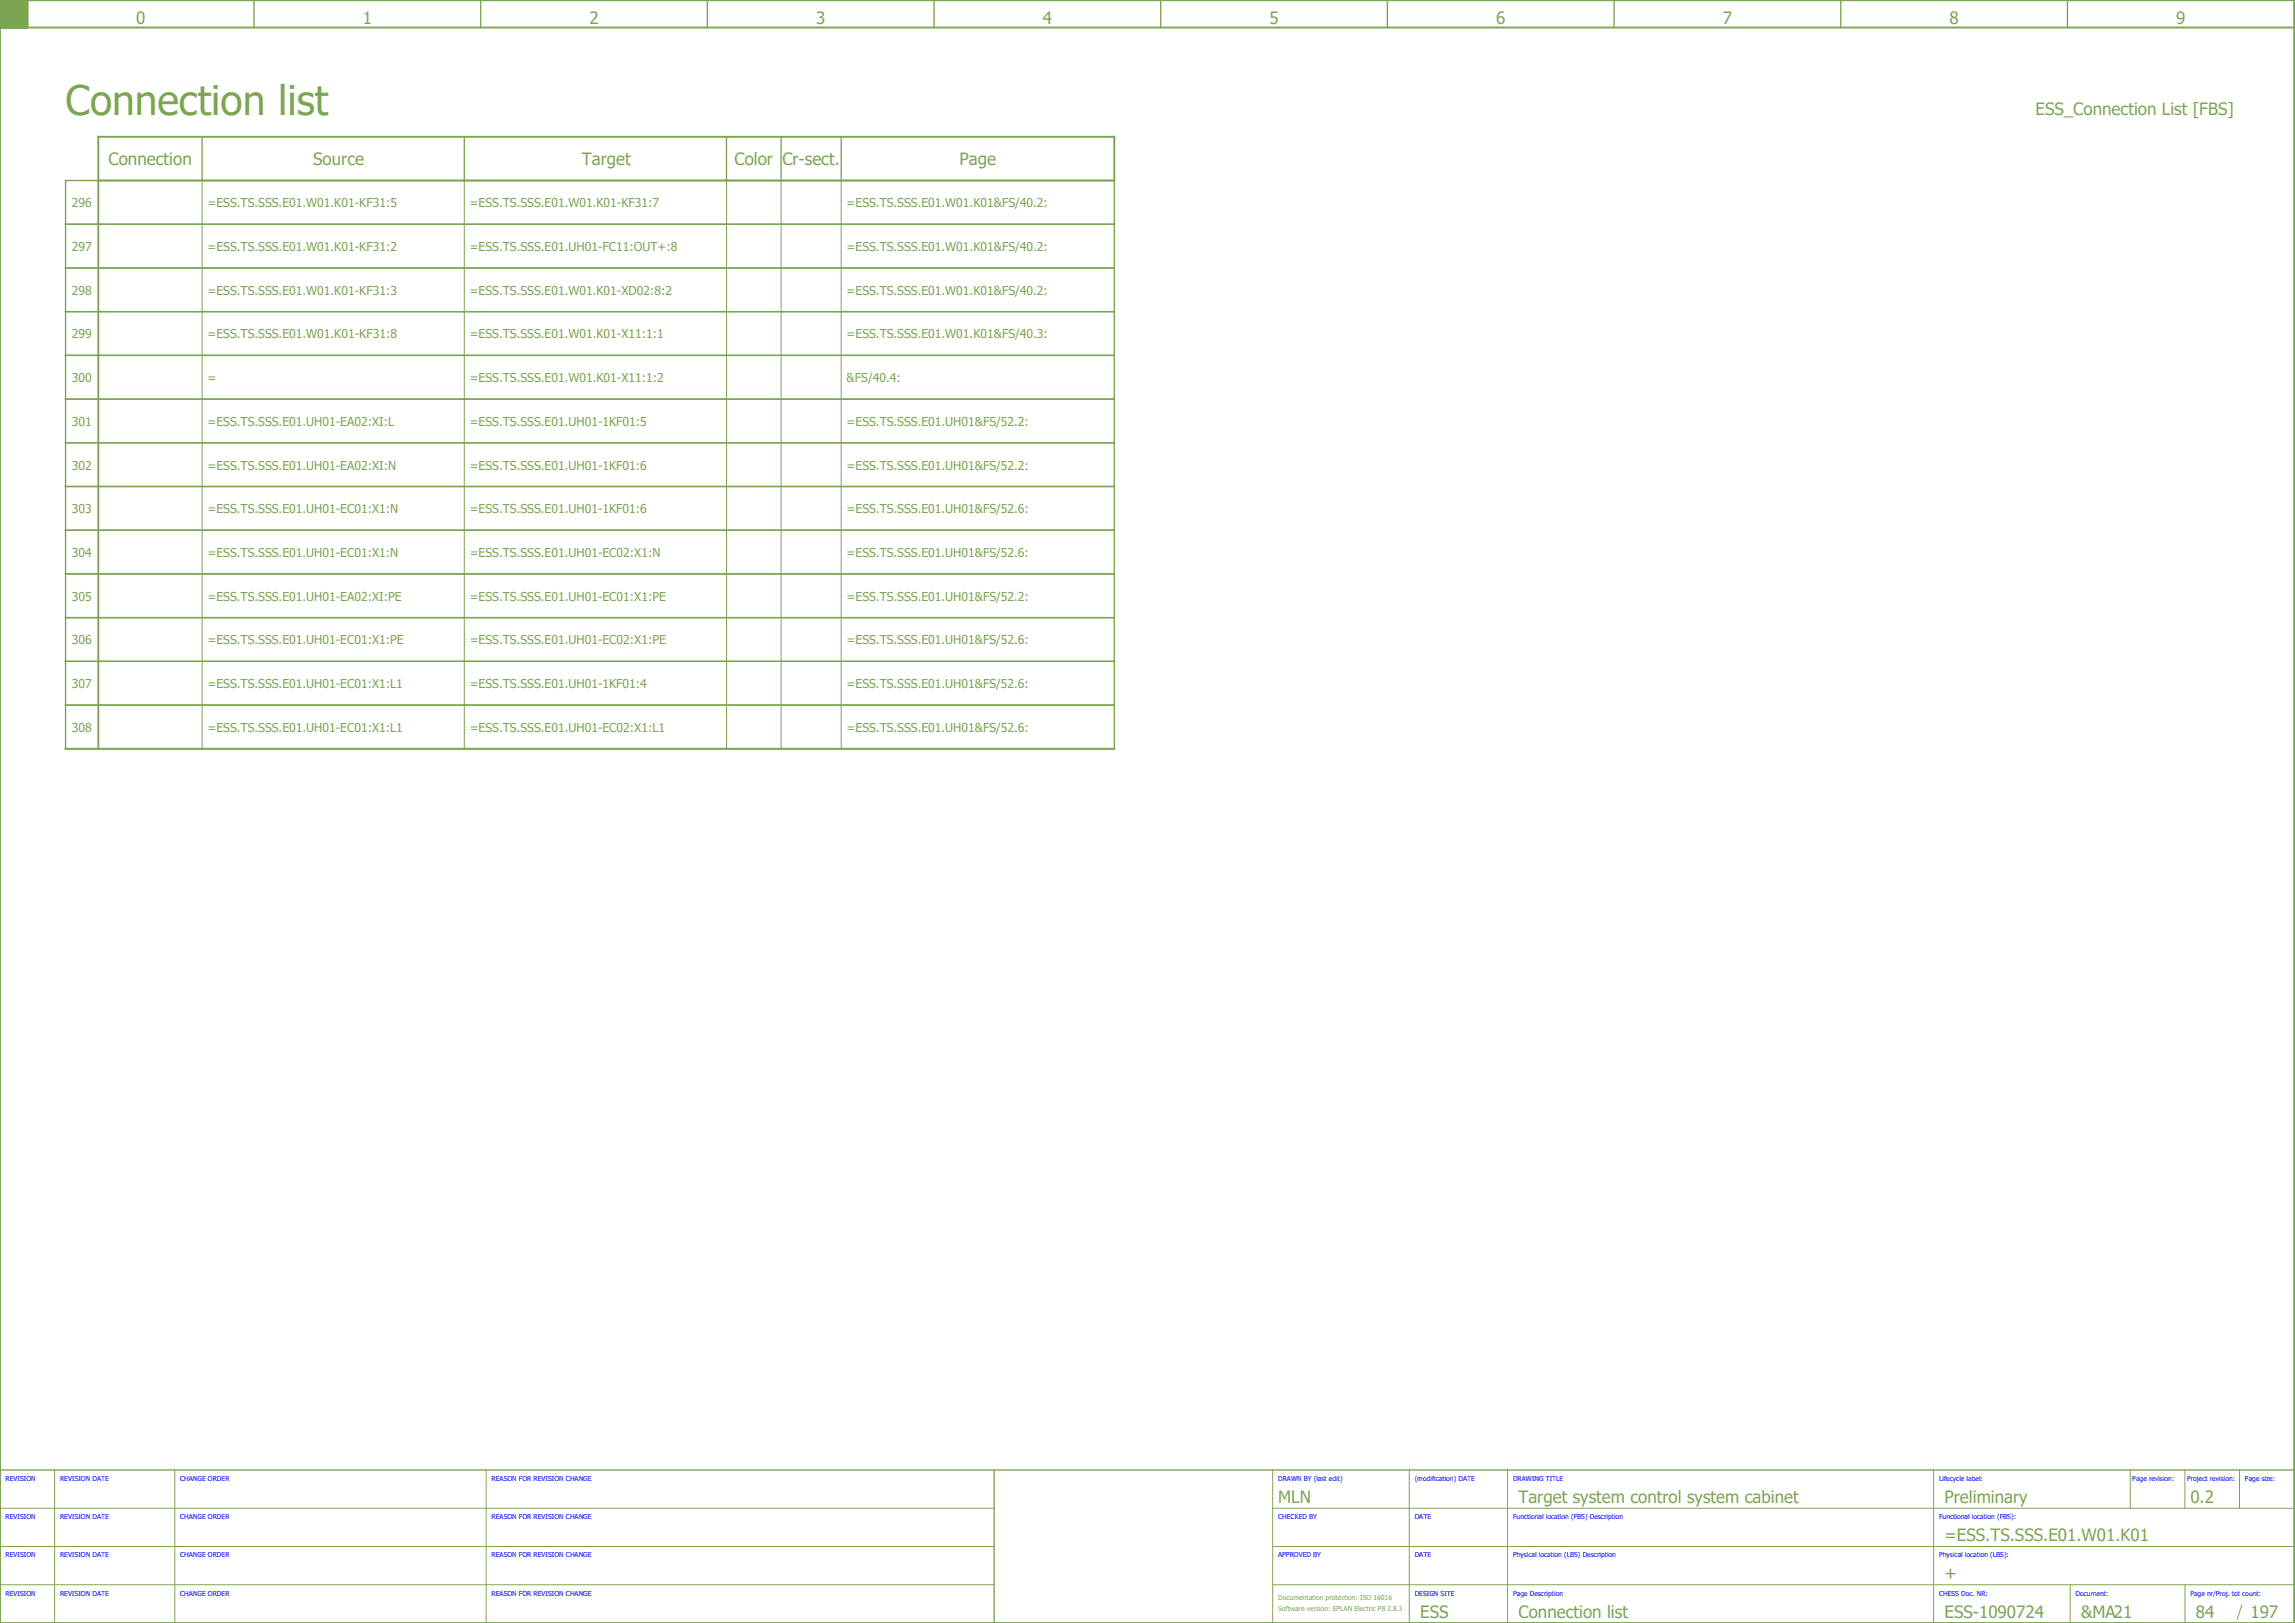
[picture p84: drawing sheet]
<svg xmlns="http://www.w3.org/2000/svg" width="420mm" height="297mm" viewBox="0 0 420 297" stroke-linecap="round" stroke-linejoin="round" font-family="sans-serif">
<defs><g id="words">
<text font-size="7.5" fill="#7ca552" x="12" y="21">Connection list</text>
<g font-size="3.1" fill="#7ca552">
<text x="24.9" y="4.4">0</text>
<text x="66.4" y="4.4">1</text>
<text x="107.9" y="4.4">2</text>
<text x="149.4" y="4.4">3</text>
<text x="190.9" y="4.4">4</text>
<text x="232.4" y="4.4">5</text>
<text x="273.9" y="4.4">6</text>
<text x="315.4" y="4.4">7</text>
<text x="356.9" y="4.4">8</text>
<text x="398.4" y="4.4">9</text>
<text x="372.7" y="21">ESS_Connection List [FBS]</text>
<text x="19.9" y="30.3">Connection</text>
<text x="57.3" y="30.3">Source</text>
<text x="106.5" y="30.3">Target</text>
<text x="134.5" y="30.2">Color</text>
<text x="143.2" y="30.3">Cr-sect.</text>
<text x="175.7" y="30.3">Page</text>
<text x="234" y="275">MLN</text>
<text x="278" y="275">Target system control system cabinet</text>
<text x="356" y="275">Preliminary</text>
<text x="401" y="275">0.2</text>
<text x="356" y="282">=ESS.TS.SSS.E01.W01.K01</text>
<text x="356" y="289">+</text>
<text x="260" y="296">ESS</text>
<text x="278" y="296">Connection list</text>
<text x="356" y="296">ESS-1090724</text>
<text x="381" y="296">&amp;MA21</text>
<text x="402" y="296">84</text>
<text x="412" y="296">197</text>
</g>
<g font-size="2.2" fill="#7ca552">
<text x="13.2" y="37.9">296</text>
<text x="38" y="37.9">=ESS.TS.SSS.E01.W01.K01-KF31:5</text>
<text x="86" y="37.9">=ESS.TS.SSS.E01.W01.K01-KF31:7</text>
<text x="155" y="37.9">=ESS.TS.SSS.E01.W01.K01&amp;FS/40.2:</text>
<text x="13.2" y="45.9">297</text>
<text x="38" y="45.9">=ESS.TS.SSS.E01.W01.K01-KF31:2</text>
<text x="86" y="45.9">=ESS.TS.SSS.E01.UH01-FC11:OUT+:8</text>
<text x="155" y="45.9">=ESS.TS.SSS.E01.W01.K01&amp;FS/40.2:</text>
<text x="13.2" y="53.9">298</text>
<text x="38" y="53.9">=ESS.TS.SSS.E01.W01.K01-KF31:3</text>
<text x="86" y="53.9">=ESS.TS.SSS.E01.W01.K01-XD02:8:2</text>
<text x="155" y="53.9">=ESS.TS.SSS.E01.W01.K01&amp;FS/40.2:</text>
<text x="13.2" y="61.9">299</text>
<text x="38" y="61.9">=ESS.TS.SSS.E01.W01.K01-KF31:8</text>
<text x="86" y="61.9">=ESS.TS.SSS.E01.W01.K01-X11:1:1</text>
<text x="155" y="61.9">=ESS.TS.SSS.E01.W01.K01&amp;FS/40.3:</text>
<text x="13.2" y="69.9">300</text>
<text x="38" y="69.9">=</text>
<text x="86" y="69.9">=ESS.TS.SSS.E01.W01.K01-X11:1:2</text>
<text x="155" y="69.9">&amp;FS/40.4:</text>
<text x="13.2" y="77.9">301</text>
<text x="38" y="77.9">=ESS.TS.SSS.E01.UH01-EA02:XI:L</text>
<text x="86" y="77.9">=ESS.TS.SSS.E01.UH01-1KF01:5</text>
<text x="155" y="77.9">=ESS.TS.SSS.E01.UH01&amp;FS/52.2:</text>
<text x="13.2" y="85.9">302</text>
<text x="38" y="85.9">=ESS.TS.SSS.E01.UH01-EA02:XI:N</text>
<text x="86" y="85.9">=ESS.TS.SSS.E01.UH01-1KF01:6</text>
<text x="155" y="85.9">=ESS.TS.SSS.E01.UH01&amp;FS/52.2:</text>
<text x="13.2" y="93.9">303</text>
<text x="38" y="93.9">=ESS.TS.SSS.E01.UH01-EC01:X1:N</text>
<text x="86" y="93.9">=ESS.TS.SSS.E01.UH01-1KF01:6</text>
<text x="155" y="93.9">=ESS.TS.SSS.E01.UH01&amp;FS/52.6:</text>
<text x="13.2" y="101.9">304</text>
<text x="38" y="101.9">=ESS.TS.SSS.E01.UH01-EC01:X1:N</text>
<text x="86" y="101.9">=ESS.TS.SSS.E01.UH01-EC02:X1:N</text>
<text x="155" y="101.9">=ESS.TS.SSS.E01.UH01&amp;FS/52.6:</text>
<text x="13.2" y="109.9">305</text>
<text x="38" y="109.9">=ESS.TS.SSS.E01.UH01-EA02:XI:PE</text>
<text x="86" y="109.9">=ESS.TS.SSS.E01.UH01-EC01:X1:PE</text>
<text x="155" y="109.9">=ESS.TS.SSS.E01.UH01&amp;FS/52.2:</text>
<text x="13.2" y="117.9">306</text>
<text x="38" y="117.9">=ESS.TS.SSS.E01.UH01-EC01:X1:PE</text>
<text x="86" y="117.9">=ESS.TS.SSS.E01.UH01-EC02:X1:PE</text>
<text x="155" y="117.9">=ESS.TS.SSS.E01.UH01&amp;FS/52.6:</text>
<text x="13.2" y="125.9">307</text>
<text x="38" y="125.9">=ESS.TS.SSS.E01.UH01-EC01:X1:L1</text>
<text x="86" y="125.9">=ESS.TS.SSS.E01.UH01-1KF01:4</text>
<text x="155" y="125.9">=ESS.TS.SSS.E01.UH01&amp;FS/52.6:</text>
<text x="13.2" y="133.9">308</text>
<text x="38" y="133.9">=ESS.TS.SSS.E01.UH01-EC01:X1:L1</text>
<text x="86" y="133.9">=ESS.TS.SSS.E01.UH01-EC02:X1:L1</text>
<text x="155" y="133.9">=ESS.TS.SSS.E01.UH01&amp;FS/52.6:</text>
</g>
<g font-size="1.2" fill="#00f">
<text x="1" y="271">REVISION</text>
<text x="11" y="271">REVISION DATE</text>
<text x="33" y="271">CHANGE ORDER</text>
<text x="90" y="271">REASON FOR REVISION CHANGE</text>
<text x="234" y="271">DRAWN BY (last edit)</text>
<text x="259" y="271">(modification) DATE</text>
<text x="277" y="271">DRAWING TITLE</text>
<text x="355" y="271">Lifecycle label:</text>
<text x="390.4" y="271">Page revision:</text>
<text x="400.4" y="271">Project revision:</text>
<text x="411" y="271">Page size:</text>
<text x="1" y="278">REVISION</text>
<text x="11" y="278">REVISION DATE</text>
<text x="33" y="278">CHANGE ORDER</text>
<text x="90" y="278">REASON FOR REVISION CHANGE</text>
<text x="234" y="278">CHECKED BY</text>
<text x="259" y="278">DATE</text>
<text x="277" y="278">Functional location (FBS) Description</text>
<text x="355" y="278">Functional location (FBS):</text>
<text x="1" y="285">REVISION</text>
<text x="11" y="285">REVISION DATE</text>
<text x="33" y="285">CHANGE ORDER</text>
<text x="90" y="285">REASON FOR REVISION CHANGE</text>
<text x="234" y="285">APPROVED BY</text>
<text x="259" y="285">DATE</text>
<text x="277" y="285">Physical location (LBS) Description</text>
<text x="355" y="285">Physical location (LBS):</text>
<text x="1" y="292">REVISION</text>
<text x="11" y="292">REVISION DATE</text>
<text x="33" y="292">CHANGE ORDER</text>
<text x="90" y="292">REASON FOR REVISION CHANGE</text>
<text x="259" y="292">DESIGN SITE</text>
<text x="277" y="292">Page Description</text>
<text x="355" y="292">CHESS Doc. NR:</text>
<text x="380" y="292">Document:</text>
<text x="401" y="292">Page nr/Proj. tot count:</text>
</g>
<g font-size="1.2" fill="#7ca552">
<text x="234" y="292.8">Documentation protection: ISO 16016</text>
<text x="234" y="294.8">Software version: EPLAN Electric P8 2.8.3</text>
</g>
</g></defs>
<path d="M0 5h420M0 0h420v297h-420zM5 0v5M18 33h186v-8h-186v112M12 137h192" fill="none" stroke="#7ca552" stroke-width=".35"/>
<g fill="none" stroke="#7ca552" stroke-width=".25">
<path d="M0 5h5M46.5 0v5M88 0v5M129.5 0v5M171 0v5M212.5 0v5M254 0v5M295.5 0v5M337 0v5M378.5 0v5M12 33h192v104h-192zM37 25v8"/>
<path d="M85 25v8M133 25v8M143 25v8M154 25v8M12 41h192M12 49h192M12 57h192M12 65h192M12 73h192M12 81h192M12 89h192M12 97h192"/>
<path d="M12 105h192M12 113h192M12 121h192M12 129h192M182 269v28M420 269h-420v28"/>
</g>
<path d="M0 0h5v5h-5z" fill="#7ca552" stroke="#7ca552" stroke-width=".18"/>
<g fill="none" stroke="#7ca552" stroke-width=".18">
<path d="M37 33v104M85 33v104M133 33v104M143 33v104M154 33v104M0 276h182M10 269v28M32 269v28M89 269v28M233 276h187M233 269v28M258 269v28"/>
<path d="M276 269v28M354 269v28M390 269v7M400 269v7M410 269v7M0 283h182M0 290h182M233 283h187M233 290h187M379 290v7M400 290v7M410.4 293.6l-.8 2.8"/>
</g>
<use href="#words"/>
</svg>
